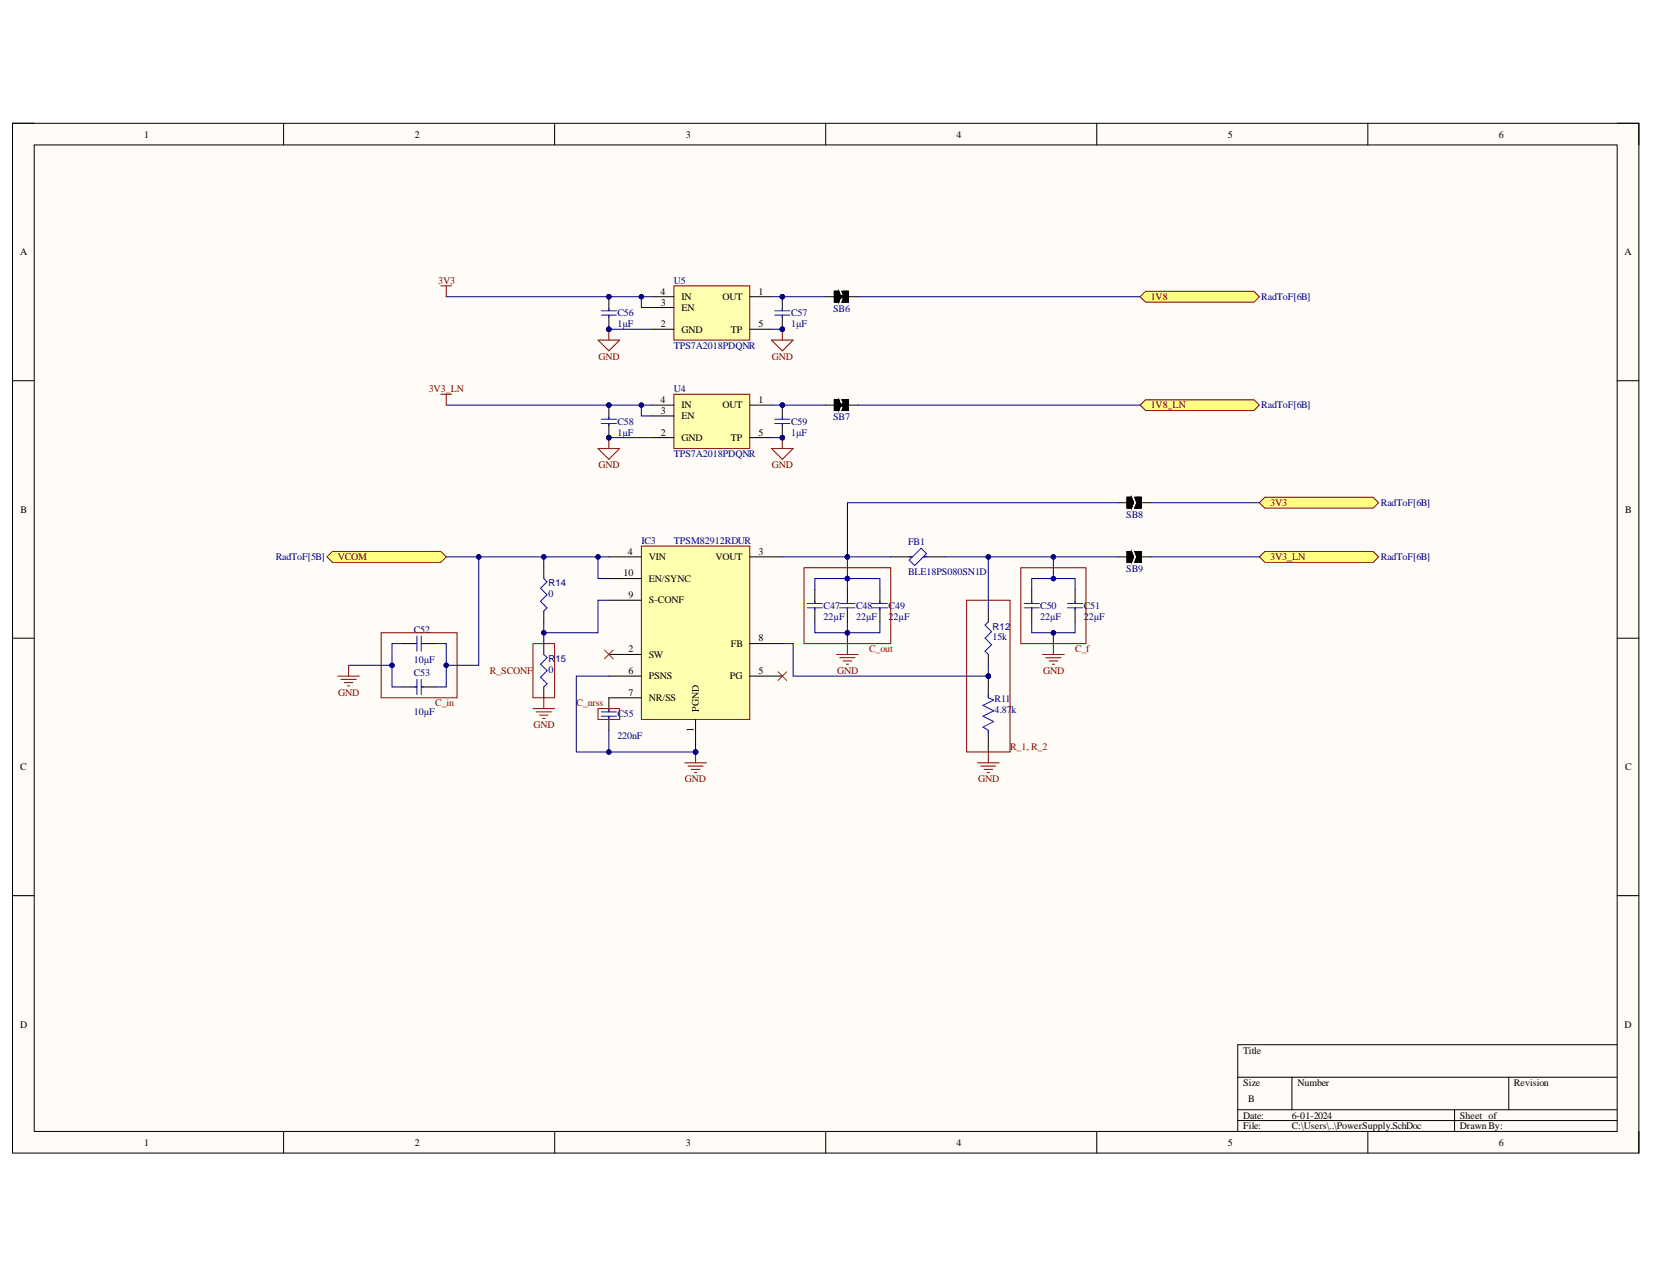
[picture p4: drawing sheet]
<svg xmlns="http://www.w3.org/2000/svg" width="279mm" height="216mm" viewBox="0 0 279 216" stroke-linecap="round" stroke-linejoin="round" font-family="sans-serif">
<defs><g id="words">
<g font-size="1.7">
<text x="24.3" y="23.2">1</text>
<text x="70.1" y="23.2">2</text>
<text x="115.9" y="23.2">3</text>
<text x="161.6" y="23.2">4</text>
<text x="207.4" y="23.2">5</text>
<text x="253.2" y="23.2">6</text>
<text x="3.4" y="43.1">A</text>
<text x="274.4" y="43.1">A</text>
<text x="111.6" y="49.8">4</text>
<text x="111.6" y="51.6">3</text>
<text x="115.1" y="52.5">EN</text>
<text x="115.1" y="50.7">IN</text>
<text x="122" y="50.7">OUT</text>
<text x="128.1" y="49.8">1</text>
<text x="111.6" y="55.3">2</text>
<text x="115.1" y="56.2">GND</text>
<text x="123.5" y="56.2">TP</text>
<text x="128.1" y="55.3">5</text>
<text x="111.6" y="68.1">4</text>
<text x="111.6" y="69.9">3</text>
<text x="115.1" y="70.8">EN</text>
<text x="115.1" y="69">IN</text>
<text x="122" y="69">OUT</text>
<text x="128.1" y="68.1">1</text>
<text x="111.6" y="73.6">2</text>
<text x="115.1" y="74.5">GND</text>
<text x="123.5" y="74.5">TP</text>
<text x="128.1" y="73.6">5</text>
<text x="3.5" y="86.6">B</text>
<text x="274.5" y="86.6">B</text>
<text x="106.1" y="93.7">4</text>
<text x="109.6" y="94.7">VIN</text>
<text x="120.9" y="94.7">VOUT</text>
<text x="128.1" y="93.7">3</text>
<text x="105.3" y="97.4">10</text>
<text x="106.2" y="101.1">9</text>
<text x="109.6" y="101.9">S-CONF</text>
<text x="109.6" y="98.3">EN/SYNC</text>
<text x="106.2" y="110.2">2</text>
<text x="106.2" y="113.8">6</text>
<text x="109.6" y="111.1">SW</text>
<text x="123.5" y="109.3">FB</text>
<text x="128.1" y="113.8">5</text>
<text x="128.1" y="108.3">8</text>
<text x="106.2" y="117.6">7</text>
<text x="109.6" y="114.8">PSNS</text>
<text x="109.6" y="118.4">NR/SS</text>
<text x="123.3" y="114.8">PG</text>
<text x="117.1" y="123.6" transform="rotate(-90 117.1 123.6)">1</text>
<text x="118.1" y="120.3" transform="rotate(-90 118.1 120.3)">PGND</text>
<text x="3.4" y="130.1">C</text>
<text x="274.5" y="130.1">C</text>
<text x="3.4" y="173.6">D</text>
<text x="274.4" y="173.6">D</text>
<text x="210" y="178">Title</text>
<text x="210" y="183.5">Size</text>
<text x="219.2" y="183.5">Number</text>
<text x="255.7" y="183.5">Revision</text>
<text x="210" y="189">Date:</text>
<text x="210" y="190.7">File:</text>
<text x="210.9" y="186.2">B</text>
<text x="218.2" y="189">6-01-2024</text>
<text x="218.2" y="190.7">C:\Users\..\PowerSupply.SchDoc</text>
<text x="246.6" y="189">Sheet of</text>
<text x="246.6" y="190.7">DrawnBy:</text>
<text x="24.3" y="193.5">1</text>
<text x="70.1" y="193.5">2</text>
<text x="115.9" y="193.5">3</text>
<text x="161.6" y="193.5">4</text>
<text x="207.4" y="193.5">5</text>
<text x="253.2" y="193.5">6</text>
</g>
<g font-size="1.7" fill="#800000">
<text x="74" y="47.9">3V3</text>
<text x="194.4" y="50.7">1V8</text>
<text x="101.1" y="60.8">GND</text>
<text x="130.4" y="60.8">GND</text>
<text x="72.4" y="66.3">3V3_LN</text>
<text x="194.4" y="69">1V8_LN</text>
<text x="101.1" y="79.1">GND</text>
<text x="130.4" y="79.1">GND</text>
<text x="214.6" y="85.4">3V3</text>
<text x="57" y="94.7">VCOM</text>
<text x="214.6" y="94.7">3V3_LN</text>
<text x="141.4" y="113.8">GND</text>
<text x="176.2" y="113.8">GND</text>
<text x="57.1" y="117.6">GND</text>
<text x="90.1" y="123.1">GND</text>
<text x="115.7" y="132.2">GND</text>
<text x="165.2" y="132.2">GND</text>
</g>
<g font-size="1.7" fill="#000080">
<text x="113.8" y="47.9">U5</text>
<text x="104.3" y="53.4">C56</text>
<text x="133.6" y="53.4">C57</text>
<text x="140.7" y="52.7">SB6</text>
<text x="213.1" y="50.7">RadToF[6B]</text>
<text x="104.3" y="55.3">1µF</text>
<text x="113.8" y="58.9">TPS7A2018PDQNR</text>
<text x="133.6" y="55.3">1µF</text>
<text x="104.3" y="71.8">C58</text>
<text x="113.8" y="66.3">U4</text>
<text x="133.6" y="71.8">C59</text>
<text x="140.7" y="71">SB7</text>
<text x="213.1" y="69">RadToF[6B]</text>
<text x="104.3" y="73.6">1µF</text>
<text x="113.8" y="77.2">TPS7A2018PDQNR</text>
<text x="133.6" y="73.6">1µF</text>
<text x="190.2" y="87.5">SB8</text>
<text x="233.3" y="85.4">RadToF[6B]</text>
<text x="46.6" y="94.7">RadToF[5B]</text>
<text x="108.4" y="91.9">IC3</text>
<text x="113.8" y="91.9">TPSM82912RDUR</text>
<text x="153.4" y="92">FB1</text>
<text x="233.3" y="94.7">RadToF[6B]</text>
<text x="92.6" y="100.8">0</text>
<text x="153.4" y="97.2">BLE18PS080SN1D</text>
<text x="190.2" y="96.7">SB9</text>
<text x="69.9" y="106.9">C52</text>
<text x="139.1" y="104.7">22µF</text>
<text x="139.1" y="102.9">C47</text>
<text x="144.6" y="104.7">22µF</text>
<text x="144.6" y="102.9">C48</text>
<text x="150.1" y="104.7">22µF</text>
<text x="150.1" y="102.9">C49</text>
<text x="175.7" y="104.7">22µF</text>
<text x="175.7" y="102.9">C50</text>
<text x="183.1" y="104.7">22µF</text>
<text x="183.1" y="102.9">C51</text>
<text x="69.9" y="112.1">10µF</text>
<text x="92.6" y="113.7">0</text>
<text x="167.7" y="108.2">15k</text>
<text x="69.9" y="114.3">C53</text>
<text x="168" y="118.7">R11</text>
<text x="69.9" y="120.9">10µF</text>
<text x="104.3" y="124.8">220nF</text>
<text x="104.3" y="121.2">C55</text>
<text x="168" y="120.4">4.87</text>
<text x="170.9" y="120.4">k</text>
</g>
<g font-size="1.7" fill="#980000">
<text x="82.7" y="113.8">R_SCONF</text>
<text x="146.8" y="110.2">C_out</text>
<text x="181.6" y="110.2">C_f</text>
<text x="73.5" y="119.3">C_in</text>
<text x="97.4" y="119.3">C_nrss</text>
<text x="170.6" y="126.7">R_1, R_2</text>
</g>
<g font-size="1.6" fill="#000080">
<text x="92.6" y="99.1">R14</text>
<text x="167.7" y="106.4">R12</text>
<text x="92.6" y="111.9">R</text>
<text x="93.8" y="111.9">15</text>
</g>
</g></defs>
<path d="M2.1 20.8h274.7v174h-274.7z" fill-rule="evenodd" fill="#fffcf8"/>
<path d="M2.1 20.8h274.7v174h-274.7z" fill="none" stroke="#000" stroke-width=".17"/>
<path d="M5.8 24.5h267.4v166.6h-267.4z" fill-rule="evenodd" fill="#fffcf8"/>
<g fill="none" stroke="#000" stroke-width=".17">
<path d="M2.1 20.8h3.7M5.8 24.5h267.4v166.6h-267.4zM47.9 20.8v3.7M93.7 20.8v3.7M139.5 20.8v3.7M185.3 20.8v3.7M231.1 20.8v3.7M273.2 20.8h3.6v3.7M2.1 64.3h3.7M273.2 64.3h3.6M2.1 107.8h3.7M273.2 107.8h3.6"/>
<path d="M2.1 151.3h3.7M273.2 151.3h3.6M273.2 176.5h-64.1v14.6M47.9 191.1v3.7M93.7 191.1v3.7M139.5 191.1v3.7M185.3 191.1v3.7M209.1 182h64.1M209.1 187.5h64.1M209.1 189.3h64.1M218.2 182v5.5M231.1 191.1v3.7"/>
<path d="M245.7 187.5v3.6M254.9 182v5.5M276.8 191.1v3.7"/>
</g>
<path d="M55.2 94.1l.9-.9h18.4l.9 .9-.9 .9h-18.4z" fill-rule="evenodd" fill="#ffff80"/>
<path d="M55.2 94.1l.9-.9h18.4l.9 .9-.9 .9h-18.4z" fill="none" stroke="#800000" stroke-width=".17"/>
<path d="M212.7 84.9l1-.9h18.3l.9 .9-.9 .9h-18.3z" fill-rule="evenodd" fill="#ffff80"/>
<path d="M212.7 84.9l1-.9h18.3l.9 .9-.9 .9h-18.3z" fill="none" stroke="#800000" stroke-width=".17"/>
<path d="M212.7 94.1l1-.9h18.3l.9 .9-.9 .9h-18.3z" fill-rule="evenodd" fill="#ffff80"/>
<path d="M212.7 94.1l1-.9h18.3l.9 .9-.9 .9h-18.3z" fill="none" stroke="#800000" stroke-width=".17"/>
<circle cx="117.5" cy="127" r=".37" fill="#000080"/>
<circle cx="117.5" cy="127" r=".37" fill="none" stroke="#000080" stroke-width=".17"/>
<path d="M108.3 92.2h18.4v29.3h-18.4z" fill-rule="evenodd" fill="#ffffb0"/>
<path d="M108.3 92.2h18.4v29.3h-18.4z" fill="none" stroke="#800000" stroke-width=".17"/>
<path d="M117.5 121.5v5.5" fill="none" stroke="#000" stroke-width=".17"/>
<circle cx="117.5" cy="127" r=".37" fill="#000080"/>
<circle cx="117.5" cy="127" r=".37" fill="none" stroke="#000080" stroke-width=".17"/>
<path d="M102.9 94.1h5.4M102.9 97.7h5.4M126.7 94.1h5.5M102.9 110.6h5.4M102.9 114.2h5.4M102.9 117.9h5.4M102.9 101.4h5.4M126.7 114.2h5.5M126.7 108.7h5.5" fill="none" stroke="#000" stroke-width=".17"/>
<path d="M115.7 128.9h3.6M116.2 129.4h2.6M116.8 130h1.4M117.3 130.5h.4M117.5 127v1.9" fill="none" stroke="#800000" stroke-width=".17"/>
<circle cx="117.5" cy="127" r=".37" fill="#000080"/>
<circle cx="117.5" cy="127" r=".37" fill="none" stroke="#000080" stroke-width=".17"/>
<g fill="none" stroke="#000" stroke-width=".17">
<path d="M137.6 99.6v2.4M143.1 99.6v2.4M148.6 99.6v2.4M174.3 99.6v2.4M181.6 99.6v2.4M68.1 116.1h2.3M68.1 108.7h2.3M71.2 116.1h2.3M71.2 108.7h2.3M137.6 102.7v2.4M143.1 102.7v2.4M148.6 102.7v2.4"/>
<path d="M174.3 102.7v2.4M181.6 102.7v2.4"/>
</g>
<g fill="none" stroke="#00f" stroke-width=".17">
<path d="M70.1 116.1h.3M70.1 108.7h.3M70.4 107.4v2.6M70.4 114.8v2.5M71.2 107.4v2.6M71.2 114.8v2.5M71.2 116.1h.3M71.2 108.7h.3M136.4 102h2.5M136.4 102.7h2.5M137.6 101.6v.4M137.6 102.7v.3"/>
<path d="M141.9 102h2.5M141.9 102.7h2.5M143.1 101.6v.4M143.1 102.7v.3M147.4 102h2.5M147.4 102.7h2.5M148.6 101.6v.4M148.6 102.7v.3M173 102h2.6M173 102.7h2.6M174.3 101.6v.4M174.3 102.7v.4"/>
<path d="M180.3 102h2.6M180.3 102.7h2.6M181.6 101.6v.4M181.6 102.7v.4"/>
</g>
<g fill="none" stroke="#800000" stroke-width=".17">
<path d="M57.1 114.2h3.6M57.6 114.8h2.6M58.2 115.3h1.4M58.7 115.9h.4M58.9 112.4v1.8M141.3 110.6h3.7M141.9 111.1h2.5M142.4 111.7h1.5M143 112.2h.3M143.1 108.7v1.9M176.1 110.6h3.7M176.7 111.1h2.5"/>
<path d="M177.2 111.7h1.5M177.8 112.2h.3M177.9 108.7v1.9"/>
</g>
<circle cx="167" cy="114.2" r=".37" fill="#000080"/>
<circle cx="167" cy="114.2" r=".37" fill="none" stroke="#000080" stroke-width=".17"/>
<path d="M167 114.2v3.7M167 123.4v3.6" fill="none" stroke="#000" stroke-width=".17"/>
<circle cx="167" cy="114.2" r=".37" fill="#000080"/>
<circle cx="167" cy="114.2" r=".37" fill="none" stroke="#000080" stroke-width=".17"/>
<path d="M91.9 97.7l.5 .6-1.1 1.1 1.1 1.1-1.1 1.1 1.1 1.1-.5 .5M91.9 110.6l.5 .5-1.1 1.1 1.1 1.1-1.1 1.1 1.1 1.1-.5 .6M102.9 119.9v.4M167 117.3v.6l.9 .3-1.9 1 1.9 .9-1.9 .9 1.9 .9-1.9 .9 1 .6v.5M167 105.1l-.6 .5 1.1 1.1-1.1 1.1 1.1 1.1-1.1 1.1 .6 .6M101.6 120.3h2.5M101.6 121h2.5M102.9 121v.4" fill="none" stroke="#00f" stroke-width=".17"/>
<g fill="none" stroke="#800000" stroke-width=".17">
<path d="M135.8 95.9h14.7v12.8h-14.7zM172.4 95.9h11v12.8h-11zM64.4 106.9h12.8v11h-12.8zM90 108.7h3.7v9.2h-3.7zM90 119.7h3.7M91.9 117.9v1.8M101 119.7h3.7v1.8h-3.7zM163.3 101.4h7.3v25.6h-7.3zM90.6 120.3h2.5M91.1 120.8h1.5M91.7 121.4h.3M165.1 128.9h3.7"/>
<path d="M165.7 129.4h2.5M166.2 130h1.5M166.8 130.5h.3M167 127v1.9"/>
</g>
<path d="M91.9 95.9v1.8M91.9 103.2v1.9M91.9 108.7v1.9M91.9 116.1v1.8M102.9 117.9v2.4M167 103.2v1.9M167 110.6v1.8M102.9 121v2.4" fill="none" stroke="#000" stroke-width=".17"/>
<path d="M102.1 109.8l1.5 1.5M103.6 109.8l-1.5 1.5M131.4 113.5l1.5 1.5M132.9 113.5l-1.5 1.5" fill="none" stroke="#f00" stroke-width=".17"/>
<path d="M113.8 48.3h12.9v9.2h-12.9z" fill-rule="evenodd" fill="#ffffb0"/>
<path d="M101 57.5h3.7l-1.8 1.8zM102.9 55.6v1.9M113.8 48.3h12.9v9.2h-12.9z" fill="none" stroke="#800000" stroke-width=".17"/>
<g fill="none" stroke="#000" stroke-width=".17">
<path d="M110.2 50.1h3.6M110.2 52h3.6M110.2 55.6h3.6M126.7 50.1h3.6M126.7 55.6h3.6M139.5 50.1h1.8M140.9 49.2h.8v1.8h-.8zM140.9 49.2h.8l.3 .9-.3 .9h-.8zM141.7 49.2l.3 .9-.3 .9zM142.2 49.2h.4v1.8h-.4l.4-.9zM142.2 49.2h1.1v1.8h-1.1l.4-.9zM142.6 49.2h.7v1.8h-.7z"/>
<path d="M143.1 50.1h1.9"/>
</g>
<g fill="#000">
<path d="M141.7 49.2l.3 .9-.3 .9z"/>
<path d="M140.9 49.2h.8v1.8h-.8z" fill-rule="evenodd"/>
<path d="M140.9 49.2h.8v1.8h-.8z" fill-rule="evenodd"/>
<path d="M142.6 49.2h.7v1.8h-.7z" fill-rule="evenodd"/>
<path d="M142.6 49.2h.7v1.8h-.7z" fill-rule="evenodd"/>
<path d="M142.2 49.2h.4v1.8h-.4l.4-.9z" fill-rule="evenodd"/>
</g>
<path d="M141.3 50.1h1.8" fill="none" stroke="#000" stroke-width=".59"/>
<circle cx="102.8" cy="55.6" r=".37" fill="#000080"/>
<circle cx="102.8" cy="55.6" r=".37" fill="none" stroke="#000080" stroke-width=".17"/>
<path d="M130.3 57.5h3.7l-1.8 1.8zM132.2 55.6v1.9" fill="none" stroke="#800000" stroke-width=".17"/>
<circle cx="132.2" cy="55.6" r=".37" fill="#000080"/>
<circle cx="132.2" cy="55.6" r=".37" fill="none" stroke="#000080" stroke-width=".17"/>
<path d="M192.6 50.1l.9-.9h18.3l.9 .9-.9 .9h-18.3z" fill-rule="evenodd" fill="#ffff80"/>
<path d="M192.6 50.1l.9-.9h18.3l.9 .9-.9 .9h-18.3z" fill="none" stroke="#800000" stroke-width=".17"/>
<path d="M192.6 68.4l.9-.9h18.3l.9 .9-.9 1h-18.3z" fill-rule="evenodd" fill="#ffff80"/>
<path d="M192.6 68.4l.9-.9h18.3l.9 .9-.9 1h-18.3z" fill="none" stroke="#800000" stroke-width=".17"/>
<path d="M113.8 66.6h12.9v9.2h-12.9z" fill-rule="evenodd" fill="#ffffb0"/>
<path d="M101 75.8h3.7l-1.8 1.8zM102.9 73.9v1.9M113.8 66.6h12.9v9.2h-12.9z" fill="none" stroke="#800000" stroke-width=".17"/>
<g fill="none" stroke="#000" stroke-width=".17">
<path d="M110.2 68.4h3.6M110.2 70.3h3.6M110.2 73.9h3.6M126.7 68.4h3.6M126.7 73.9h3.6M139.5 68.4h1.8M140.9 67.5h.8v1.9h-.8zM140.9 67.5h.8l.3 .9-.3 1h-.8zM141.7 67.5l.3 .9-.3 1zM142.2 67.5h.4v1.9h-.4l.4-1zM142.2 67.5h1.1v1.9h-1.1l.4-1zM142.6 67.5h.7v1.9h-.7z"/>
<path d="M143.1 68.4h1.9"/>
</g>
<g fill="#000">
<path d="M141.7 67.5l.3 .9-.3 1z"/>
<path d="M140.9 67.5h.8v1.9h-.8z" fill-rule="evenodd"/>
<path d="M140.9 67.5h.8v1.9h-.8z" fill-rule="evenodd"/>
<path d="M142.6 67.5h.7v1.9h-.7z" fill-rule="evenodd"/>
<path d="M142.6 67.5h.7v1.9h-.7z" fill-rule="evenodd"/>
<path d="M142.2 67.5h.4v1.9h-.4l.4-1z" fill-rule="evenodd"/>
</g>
<path d="M141.3 68.4h1.8" fill="none" stroke="#000" stroke-width=".59"/>
<circle cx="102.8" cy="73.9" r=".37" fill="#000080"/>
<circle cx="102.8" cy="73.9" r=".37" fill="none" stroke="#000080" stroke-width=".17"/>
<path d="M130.3 75.8h3.7l-1.8 1.8zM132.2 73.9v1.9" fill="none" stroke="#800000" stroke-width=".17"/>
<circle cx="132.2" cy="73.9" r=".37" fill="#000080"/>
<g fill="none" stroke="#000080" stroke-width=".17">
<path d="M101 94.1v3.6h1.9"/>
<circle cx="132.2" cy="73.9" r=".37"/>
</g>
<circle cx="101" cy="94.1" r=".37" fill="#000080"/>
<g fill="none" stroke="#000080" stroke-width=".17">
<path d="M58.9 112.4h7.3v3.7h1.9"/>
<circle cx="101" cy="94.1" r=".37"/>
</g>
<circle cx="66.2" cy="112.4" r=".37" fill="#000080"/>
<g fill="none" stroke="#000080" stroke-width=".17">
<path d="M68.1 108.7h-1.9v3.7"/>
<circle cx="66.2" cy="112.4" r=".37"/>
</g>
<circle cx="66.2" cy="112.4" r=".37" fill="#000080"/>
<g fill="none" stroke="#000080" stroke-width=".17">
<path d="M143.1 94.1h7.4"/>
<circle cx="66.2" cy="112.4" r=".37"/>
</g>
<circle cx="143.1" cy="94.1" r=".37" fill="#000080"/>
<g fill="none" stroke="#000080" stroke-width=".17">
<path d="M177.9 106.9v1.8"/>
<circle cx="143.1" cy="94.1" r=".37"/>
</g>
<circle cx="177.9" cy="106.9" r=".37" fill="#000080"/>
<g fill="none" stroke="#000080" stroke-width=".17">
<path d="M75.4 94.1h5.5v18.3h-5.5"/>
<circle cx="177.9" cy="106.9" r=".37"/>
</g>
<circle cx="80.9" cy="94.1" r=".37" fill="#000080"/>
<circle cx="80.9" cy="94.1" r=".37" fill="none" stroke="#000080" stroke-width=".17"/>
<circle cx="75.4" cy="112.4" r=".37" fill="#000080"/>
<g fill="none" stroke="#000080" stroke-width=".17">
<path d="M132.2 108.7h1.8v5.5h33"/>
<circle cx="75.4" cy="112.4" r=".37"/>
</g>
<circle cx="167" cy="114.2" r=".37" fill="#000080"/>
<g fill="none" stroke="#000080" stroke-width=".17">
<path d="M102.9 123.4v3.6"/>
<circle cx="167" cy="114.2" r=".37"/>
</g>
<circle cx="102.8" cy="127" r=".37" fill="#000080"/>
<g fill="none" stroke="#000080" stroke-width=".17">
<path d="M132.2 94.1h10.9v3.6"/>
<circle cx="102.8" cy="127" r=".37"/>
</g>
<circle cx="143.1" cy="97.7" r=".37" fill="#000080"/>
<circle cx="143.1" cy="97.7" r=".37" fill="none" stroke="#000080" stroke-width=".17"/>
<circle cx="143.1" cy="94.1" r=".37" fill="#000080"/>
<g fill="none" stroke="#000080" stroke-width=".17">
<path d="M143.1 97.7h5.5v1.9"/>
<circle cx="143.1" cy="94.1" r=".37"/>
</g>
<circle cx="143.1" cy="97.7" r=".37" fill="#000080"/>
<g fill="none" stroke="#000080" stroke-width=".17">
<path d="M143.1 106.9v1.8"/>
<circle cx="143.1" cy="97.7" r=".37"/>
</g>
<circle cx="143.1" cy="106.9" r=".37" fill="#000080"/>
<g fill="none" stroke="#000080" stroke-width=".17">
<path d="M137.6 99.6v-1.9h5.5v1.9"/>
<circle cx="143.1" cy="106.9" r=".37"/>
</g>
<circle cx="143.1" cy="97.7" r=".37" fill="#000080"/>
<g fill="none" stroke="#000080" stroke-width=".17">
<path d="M143.1 105.1v1.8"/>
<circle cx="143.1" cy="97.7" r=".37"/>
</g>
<circle cx="143.1" cy="106.9" r=".37" fill="#000080"/>
<g fill="none" stroke="#000080" stroke-width=".17">
<path d="M167 112.4v1.8"/>
<circle cx="143.1" cy="106.9" r=".37"/>
</g>
<circle cx="167" cy="114.2" r=".37" fill="#000080"/>
<g fill="none" stroke="#000080" stroke-width=".17">
<path d="M102.9 101.4h-1.9v5.5h-9.1v1.8"/>
<circle cx="167" cy="114.2" r=".37"/>
</g>
<circle cx="91.9" cy="106.9" r=".37" fill="#000080"/>
<g fill="none" stroke="#000080" stroke-width=".17">
<path d="M91.9 105.1v1.8"/>
<circle cx="91.9" cy="106.9" r=".37"/>
</g>
<circle cx="91.9" cy="106.9" r=".37" fill="#000080"/>
<g fill="none" stroke="#000080" stroke-width=".17">
<path d="M91.9 94.1v1.8"/>
<circle cx="91.9" cy="106.9" r=".37"/>
</g>
<circle cx="91.9" cy="94.1" r=".37" fill="#000080"/>
<g fill="none" stroke="#000080" stroke-width=".17">
<path d="M108.3 50.1v1.9h1.9"/>
<circle cx="91.9" cy="94.1" r=".37"/>
</g>
<circle cx="108.3" cy="50.1" r=".37" fill="#000080"/>
<g fill="none" stroke="#000080" stroke-width=".17">
<path d="M102.9 55.6h7.3"/>
<circle cx="108.3" cy="50.1" r=".37"/>
</g>
<circle cx="102.8" cy="55.6" r=".37" fill="#000080"/>
<g fill="none" stroke="#000080" stroke-width=".17">
<path d="M130.3 55.6h1.9"/>
<circle cx="102.8" cy="55.6" r=".37"/>
</g>
<circle cx="132.2" cy="55.6" r=".37" fill="#000080"/>
<g fill="none" stroke="#000080" stroke-width=".17">
<path d="M145 50.1h47.6M108.3 68.4v1.9h1.9"/>
<circle cx="132.2" cy="55.6" r=".37"/>
</g>
<circle cx="108.3" cy="68.4" r=".37" fill="#000080"/>
<g fill="none" stroke="#000080" stroke-width=".17">
<path d="M102.9 73.9h7.3"/>
<circle cx="108.3" cy="68.4" r=".37"/>
</g>
<circle cx="102.8" cy="73.9" r=".37" fill="#000080"/>
<g fill="none" stroke="#000080" stroke-width=".17">
<path d="M130.3 73.9h1.9"/>
<circle cx="102.8" cy="73.9" r=".37"/>
</g>
<circle cx="132.2" cy="73.9" r=".37" fill="#000080"/>
<g fill="none" stroke="#000080" stroke-width=".17">
<path d="M145 68.4h47.6M73.5 108.7h1.9v7.4h-1.9"/>
<circle cx="132.2" cy="73.9" r=".37"/>
</g>
<circle cx="75.4" cy="112.4" r=".37" fill="#000080"/>
<g fill="none" stroke="#000080" stroke-width=".17">
<path d="M80.9 94.1h22"/>
<circle cx="75.4" cy="112.4" r=".37"/>
</g>
<circle cx="101" cy="94.1" r=".37" fill="#000080"/>
<circle cx="101" cy="94.1" r=".37" fill="none" stroke="#000080" stroke-width=".17"/>
<circle cx="91.9" cy="94.1" r=".37" fill="#000080"/>
<circle cx="91.9" cy="94.1" r=".37" fill="none" stroke="#000080" stroke-width=".17"/>
<circle cx="80.9" cy="94.1" r=".37" fill="#000080"/>
<g fill="none" stroke="#000080" stroke-width=".17">
<path d="M102.9 114.2h-5.5v12.8h20.1"/>
<circle cx="80.9" cy="94.1" r=".37"/>
</g>
<circle cx="102.8" cy="127" r=".37" fill="#000080"/>
<circle cx="102.8" cy="127" r=".37" fill="none" stroke="#000080" stroke-width=".17"/>
<circle cx="117.5" cy="127" r=".37" fill="#000080"/>
<g fill="none" stroke="#000080" stroke-width=".17">
<path d="M137.6 105.1v1.8h11v-1.8"/>
<circle cx="117.5" cy="127" r=".37"/>
</g>
<circle cx="143.1" cy="106.9" r=".37" fill="#000080"/>
<g fill="none" stroke="#000080" stroke-width=".17">
<path d="M174.3 105.1v1.8h7.3v-1.8"/>
<circle cx="143.1" cy="106.9" r=".37"/>
</g>
<circle cx="177.9" cy="106.9" r=".37" fill="#000080"/>
<g fill="none" stroke="#000080" stroke-width=".17">
<path d="M174.3 99.6v-1.9h7.3v1.9"/>
<circle cx="177.9" cy="106.9" r=".37"/>
</g>
<circle cx="177.9" cy="97.7" r=".37" fill="#000080"/>
<circle cx="177.9" cy="97.7" r=".37" fill="none" stroke="#000080" stroke-width=".17"/>
<circle cx="102.8" cy="55.6" r=".37" fill="#000080"/>
<circle cx="102.8" cy="55.6" r=".37" fill="none" stroke="#000080" stroke-width=".17"/>
<circle cx="102.8" cy="50.1" r=".37" fill="#000080"/>
<circle cx="102.8" cy="50.1" r=".37" fill="none" stroke="#000080" stroke-width=".17"/>
<path d="M102.9 53.2v2.4" fill="none" stroke="#000" stroke-width=".17"/>
<circle cx="102.8" cy="55.6" r=".37" fill="#000080"/>
<circle cx="102.8" cy="55.6" r=".37" fill="none" stroke="#000080" stroke-width=".17"/>
<path d="M102.9 50.1v2.4" fill="none" stroke="#000" stroke-width=".17"/>
<circle cx="102.8" cy="50.1" r=".37" fill="#000080"/>
<circle cx="102.8" cy="50.1" r=".37" fill="none" stroke="#000080" stroke-width=".17"/>
<path d="M101.6 52.5h2.5M101.6 53.2h2.5M102.9 52.1v.4M102.9 53.2v.4" fill="none" stroke="#00f" stroke-width=".17"/>
<circle cx="102.8" cy="73.9" r=".37" fill="#000080"/>
<circle cx="102.8" cy="73.9" r=".37" fill="none" stroke="#000080" stroke-width=".17"/>
<circle cx="102.8" cy="68.4" r=".37" fill="#000080"/>
<circle cx="102.8" cy="68.4" r=".37" fill="none" stroke="#000080" stroke-width=".17"/>
<path d="M102.9 71.5v2.4" fill="none" stroke="#000" stroke-width=".17"/>
<circle cx="102.8" cy="73.9" r=".37" fill="#000080"/>
<circle cx="102.8" cy="73.9" r=".37" fill="none" stroke="#000080" stroke-width=".17"/>
<path d="M102.9 68.4v2.4" fill="none" stroke="#000" stroke-width=".17"/>
<circle cx="102.8" cy="68.4" r=".37" fill="#000080"/>
<circle cx="102.8" cy="68.4" r=".37" fill="none" stroke="#000080" stroke-width=".17"/>
<path d="M101.6 70.8h2.5M101.6 71.5h2.5M102.9 70.5v.3M102.9 71.5v.4" fill="none" stroke="#00f" stroke-width=".17"/>
<circle cx="132.2" cy="55.6" r=".37" fill="#000080"/>
<circle cx="132.2" cy="55.6" r=".37" fill="none" stroke="#000080" stroke-width=".17"/>
<circle cx="132.2" cy="50.1" r=".37" fill="#000080"/>
<circle cx="132.2" cy="50.1" r=".37" fill="none" stroke="#000080" stroke-width=".17"/>
<path d="M132.2 53.2v2.4" fill="none" stroke="#000" stroke-width=".17"/>
<circle cx="132.2" cy="55.6" r=".37" fill="#000080"/>
<circle cx="132.2" cy="55.6" r=".37" fill="none" stroke="#000080" stroke-width=".17"/>
<path d="M132.2 50.1v2.4" fill="none" stroke="#000" stroke-width=".17"/>
<circle cx="132.2" cy="50.1" r=".37" fill="#000080"/>
<circle cx="132.2" cy="50.1" r=".37" fill="none" stroke="#000080" stroke-width=".17"/>
<path d="M130.9 52.5h2.5M130.9 53.2h2.5M132.2 52.1v.4M132.2 53.2v.4" fill="none" stroke="#00f" stroke-width=".17"/>
<circle cx="132.2" cy="73.9" r=".37" fill="#000080"/>
<circle cx="132.2" cy="73.9" r=".37" fill="none" stroke="#000080" stroke-width=".17"/>
<circle cx="132.2" cy="68.4" r=".37" fill="#000080"/>
<circle cx="132.2" cy="68.4" r=".37" fill="none" stroke="#000080" stroke-width=".17"/>
<path d="M132.2 71.5v2.4" fill="none" stroke="#000" stroke-width=".17"/>
<circle cx="132.2" cy="73.9" r=".37" fill="#000080"/>
<circle cx="132.2" cy="73.9" r=".37" fill="none" stroke="#000080" stroke-width=".17"/>
<path d="M132.2 68.4v2.4" fill="none" stroke="#000" stroke-width=".17"/>
<circle cx="132.2" cy="68.4" r=".37" fill="#000080"/>
<g fill="none" stroke="#000080" stroke-width=".17">
<path d="M75.4 68.4h34.8"/>
<circle cx="132.2" cy="68.4" r=".37"/>
</g>
<path d="M130.9 70.8h2.5M130.9 71.5h2.5M132.2 70.5v.3M132.2 71.5v.4" fill="none" stroke="#00f" stroke-width=".17"/>
<circle cx="102.8" cy="68.4" r=".37" fill="#000080"/>
<circle cx="102.8" cy="68.4" r=".37" fill="none" stroke="#000080" stroke-width=".17"/>
<circle cx="108.3" cy="68.4" r=".37" fill="#000080"/>
<g fill="none" stroke="#000080" stroke-width=".17">
<path d="M75.4 50.1h34.8"/>
<circle cx="108.3" cy="68.4" r=".37"/>
</g>
<circle cx="102.8" cy="50.1" r=".37" fill="#000080"/>
<circle cx="102.8" cy="50.1" r=".37" fill="none" stroke="#000080" stroke-width=".17"/>
<circle cx="108.3" cy="50.1" r=".37" fill="#000080"/>
<g fill="none" stroke="#000080" stroke-width=".17">
<path d="M130.3 68.4h9.2"/>
<circle cx="108.3" cy="50.1" r=".37"/>
</g>
<circle cx="132.2" cy="68.4" r=".37" fill="#000080"/>
<g fill="none" stroke="#000080" stroke-width=".17">
<path d="M130.3 50.1h9.2"/>
<circle cx="132.2" cy="68.4" r=".37"/>
</g>
<circle cx="132.2" cy="50.1" r=".37" fill="#000080"/>
<g fill="none" stroke="#000080" stroke-width=".17">
<path d="M159.6 94.1h7.4v9.1"/>
<circle cx="132.2" cy="50.1" r=".37"/>
</g>
<path d="M150.5 94.1h3.6M156 94.1h3.6" fill="none" stroke="#000" stroke-width=".17"/>
<path d="M153.6 94.6l2-2 .9 .9-2 2zM153.6 94.1h.5M156 94.1h.5" fill="none" stroke="#00f" stroke-width=".17"/>
<circle cx="167" cy="94.1" r=".37" fill="#000080"/>
<g fill="none" stroke="#000080" stroke-width=".17">
<path d="M167 94.1h10.9v3.6"/>
<circle cx="167" cy="94.1" r=".37"/>
</g>
<circle cx="167" cy="94.1" r=".37" fill="#000080"/>
<circle cx="167" cy="94.1" r=".37" fill="none" stroke="#000080" stroke-width=".17"/>
<circle cx="177.9" cy="94.1" r=".36" fill="#000080"/>
<circle cx="177.9" cy="94.1" r=".36" fill="none" stroke="#000080" stroke-width=".17"/>
<circle cx="177.9" cy="97.7" r=".37" fill="#000080"/>
<g fill="none" stroke="#000080" stroke-width=".17">
<path d="M188.9 84.9h-45.8v9.2"/>
<circle cx="177.9" cy="97.7" r=".37"/>
</g>
<path d="M188.9 84.9h1.9M190.4 84h.7v1.8h-.7zM190.4 84h.7l.4 .9-.4 .9h-.7zM191.1 84l.4 .9-.4 .9zM191.7 84h.3v1.8h-.3l.3-.9zM191.7 84h1.1v1.8h-1.1l.3-.9zM192 84h.8v1.8h-.8zM192.6 84.9h1.8" fill="none" stroke="#000" stroke-width=".17"/>
<g fill="#000">
<path d="M191.1 84l.4 .9-.4 .9z"/>
<path d="M190.4 84h.7v1.8h-.7z" fill-rule="evenodd"/>
<path d="M190.4 84h.7v1.8h-.7z" fill-rule="evenodd"/>
<path d="M192 84h.8v1.8h-.8z" fill-rule="evenodd"/>
<path d="M192 84h.8v1.8h-.8z" fill-rule="evenodd"/>
<path d="M191.7 84h.3v1.8h-.3l.3-.9z" fill-rule="evenodd"/>
</g>
<circle cx="143.1" cy="94.1" r=".37" fill="#000080"/>
<g fill="none" stroke="#000080" stroke-width=".17">
<path d="M177.9 94.1h11M194.4 84.9h18.3"/>
<circle cx="143.1" cy="94.1" r=".37"/>
</g>
<path d="M188.9 94.1h1.9M190.4 93.2h.7v1.8h-.7zM190.4 93.2h.7l.4 .9-.4 .9h-.7zM191.1 93.2l.4 .9-.4 .9zM191.7 93.2h.3v1.8h-.3l.3-.9zM191.7 93.2h1.1v1.8h-1.1l.3-.9zM192 93.2h.8v1.8h-.8zM192.6 94.1h1.8" fill="none" stroke="#000" stroke-width=".17"/>
<g fill="#000">
<path d="M191.1 93.2l.4 .9-.4 .9z"/>
<path d="M190.4 93.2h.7v1.8h-.7z" fill-rule="evenodd"/>
<path d="M190.4 93.2h.7v1.8h-.7z" fill-rule="evenodd"/>
<path d="M192 93.2h.8v1.8h-.8z" fill-rule="evenodd"/>
<path d="M192 93.2h.8v1.8h-.8z" fill-rule="evenodd"/>
<path d="M191.7 93.2h.3v1.8h-.3l.3-.9z" fill-rule="evenodd"/>
</g>
<circle cx="177.9" cy="94.1" r=".36" fill="#000080"/>
<g fill="none" stroke="#000080" stroke-width=".17">
<path d="M194.4 94.1h18.3"/>
<circle cx="177.9" cy="94.1" r=".36"/>
</g>
<path d="M74.5 48.3h1.8M75.4 48.3v1.8M74.5 66.6h1.8M75.4 66.6v1.8" fill="none" stroke="#800000" stroke-width=".17"/>
<use href="#words"/>
</svg>
